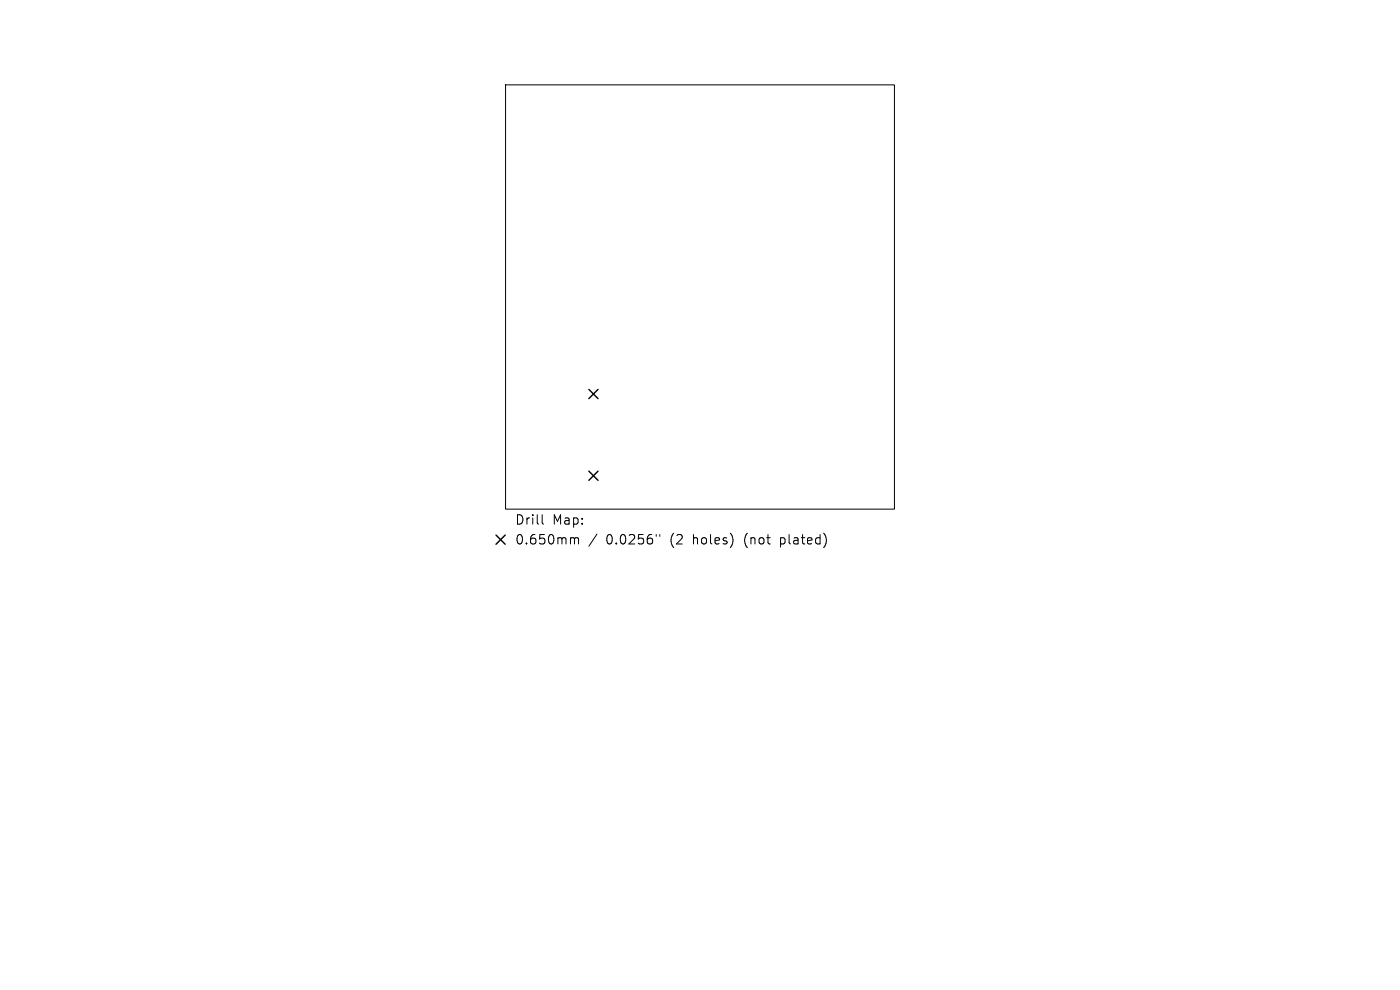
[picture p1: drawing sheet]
<svg xmlns="http://www.w3.org/2000/svg" width="297mm" height="210mm" viewBox="0 0 297 210" stroke-linecap="round" stroke-linejoin="round" font-family="sans-serif">
<defs><g id="words">
<g font-size="2.8">
<text x="109.2" y="111.6">Drill</text>
<text x="117.2" y="111.6">Map:</text>
<text x="109.2" y="115.8">0.650mm</text>
<text x="128.6" y="115.8">0.0256&quot;</text>
<text x="142.3" y="115.8">(2</text>
<text x="147.3" y="115.8">holes)</text>
<text x="158.4" y="115.8">(not</text>
<text x="166.2" y="115.8">plated)</text>
</g>
</g></defs>
<path d="M107.3 18h82.5v90h-82.5zM115 109.2v1.7l.3 .3M121.3 114.1h.3l.3 .2M121.9 114.3l.3-.2 .4 .1 .1 1.2M121.9 114.3v1.1M126.6 113.3l-1.7 2.6M139.2 113.4v.4M140 113.4v.4" fill="none" stroke="#000" stroke-width=".21"/>
<path d="M124.9 82.6l2 2M124.9 99.9l2 2M126.9 82.6l-2 2M126.9 99.9l-2 2M105.2 113.5l2 2M107.2 113.5l-2 2" fill="none" stroke="#000" stroke-width=".3"/>
<use href="#words"/>
</svg>
